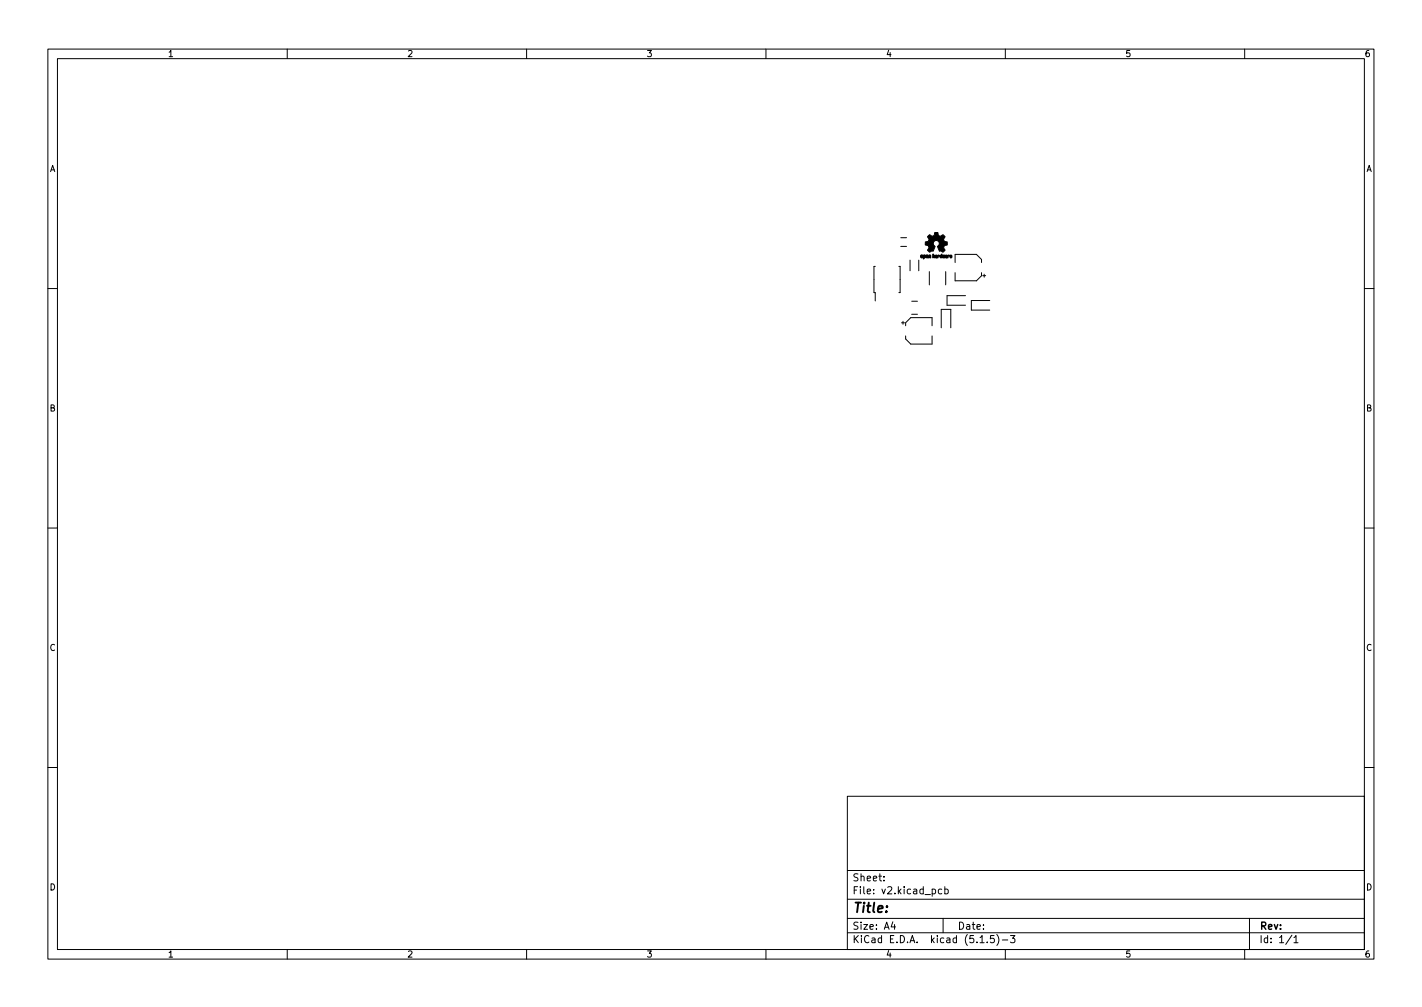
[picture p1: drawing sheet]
<svg xmlns="http://www.w3.org/2000/svg" width="297mm" height="210mm" viewBox="0 0 297 210" stroke-linecap="round" stroke-linejoin="round" font-family="sans-serif">
<defs><g id="words">
<text font-size="2.8" x="178" y="190.6">Title:</text>
<g font-size="2.1">
<text x="178" y="184">Sheet:</text>
<text x="178" y="186.7">File: v2.kicad_pcb</text>
<text x="178" y="196.9">KiCad E.D.A. kicad (5.1.5)-3</text>
<text x="178" y="194.1">Size: A4</text>
<text x="200" y="194.1">Date:</text>
<text x="263" y="194.1">Rev:</text>
<text x="263" y="196.9">Id: 1/1</text>
</g>
<g font-size="1.8">
<text x="35" y="11.9">1</text>
<text x="85" y="11.9">2</text>
<text x="135" y="11.9">3</text>
<text x="185" y="11.9">4</text>
<text x="235" y="11.9">5</text>
<text x="285" y="11.9">6</text>
<text x="10.3" y="35.9">A</text>
<text x="285.3" y="35.9">A</text>
<text x="10.3" y="85.9">B</text>
<text x="285.3" y="85.9">B</text>
<text x="10.3" y="135.9">C</text>
<text x="285.3" y="135.9">C</text>
<text x="10.3" y="185.9">D</text>
<text x="285.3" y="185.9">D</text>
<text x="35" y="199.9">1</text>
<text x="85" y="199.9">2</text>
<text x="135" y="199.9">3</text>
<text x="185" y="199.9">4</text>
<text x="235" y="199.9">5</text>
<text x="285" y="199.9">6</text>
</g>
</g></defs>
<g fill="none" stroke="#000" stroke-width=".21">
<path d="M10 10.2h277v190.1h-277zM12 12.2h273v186.1h-273zM60 10.2v2M110 10.2v2M160 10.2v2M210 10.2v2M260 10.2v2M182.8 55.6h-.2v5.5h.2v1.7M187.8 55.6h.2v5.5h-.2M188.2 51.5h1.2M188.2 49.6h1.2M190.1 54.3v2.2"/>
<path d="M191.9 54.3v2.2M194.1 56.7v2.8M197.5 56.7v2.8M199.5 54.8v-1.7h4.5l1 1.1v.6M199.5 56.9v1.7h4.5l1-1v-.7M205.3 57.6h.6M205.6 57.2v.7M10 60.2h2M188.3 67.4h.6M188.6 67.1v.6M189.2 70.1v.7l1 1h4.5v-1.7M189.2 68v-.6l1-1.1h4.5v1.7"/>
<path d="M190.4 65.6h1.2M190.4 62.9h1.2M196.6 68.4v-3.8h2v3.8M201.7 61.7h-3.9v2h3.9M206.8 62.7h-3.9v2h3.9M285 60.2h2M10 110.2h2M285 110.2h2M10 160.2h2M177 166.3h108v32h-108zM285 160.2h2M60 198.3v2"/>
<path d="M110 198.3v2M160 198.3v2M177 194.8h108M177 191.8h108M177 187.8h108M177 181.8h108M184.6 183.8v.1M184.6 183v.1M186.5 192.5l-.4 1h1M186.9 193v1M194.7 185.7l.4-.1 .3 .3-.1 .7h-.6M196.7 185.7l-.4-.1-.3 .3 .1 .7h.6"/>
<path d="M197 191.8v3M197.4 185.7l.4-.1 .3 .3-.2 .7h-.5M197.4 185.1v1.5M204.7 196.8h.9M206.2 196.7v.1M207.6 195.3h-.7v.7l.2-.1 .5 .1 .1 .2-.1 .5-.2 .1-.5-.1M208.2 195.1a1.72 1.72 0 0 1 0 2.3M209.4 196.3h1.1M210 198.3v2M211.1 195.3h.9l-.5 .6 .4 .1v.7l-.2 .1-.6-.1M260 198.3v2M261 191.8v6.5"/>
<path d="M269.9 195.3l-1.3 1.9M270.3 195.8l.4-.5v1.5M270.3 196.8h.8"/>
</g>
<g fill="#000" stroke="#000" stroke-width=".21">
<path d="M192.4 53.3a.3 .3 0 0 1 .4 0 .3 .3 0 0 1-.1 .5 .3 .3 0 0 1-.4-.2h.3v-.2l-.3 .1zM193 53.3a.34 .34 0 0 1 .3 .3 .34 .34 0 0 1-.3 .3l-.1 .2v-.6l.2 .2 .1-.2-.1-.1-.2 .1zM193.5 53.3a.23 .23 0 0 1 .4 .1 .23 .23 0 0 1-.3 .3l.2-.1a.2 .2 0 0 1-.1 .3 .2 .2 0 0 1-.3-.2v-.3h.3h-.3zM194 53.3h.4v.5l-.1 .1-.1-.5-.2 .5zM194.9 53.1l.3 .2 .1 .5-.3-.4-.1 .5zM195.4 53.3l.4 .1v.4l-.1 .1v-.3l-.2 .1 .1 .1a.17 .17 0 0 1-.2 0 .17 .17 0 0 1-.1-.2 .17 .17 0 0 1 .2-.1l.1-.1-.2 .1zM193.9 49.3l.3-.3 .5 .3a.61 .61 0 0 0 .6-.7l.3-.1a.34 .34 0 0 1 .4 .1 .34 .34 0 0 1 0 .4l.4 .3 .3-.1a.44 .44 0 0 1 .6 .1 .44 .44 0 0 1-.2 .6v.1a.66 .66 0 0 0 .8 .5l-.1 .7a.55 .55 0 0 0-.7 .5l.3 .5-.2 .2a.51 .51 0 0 1-.8 0h-.2l-.4-.9a.65 .65 0 0 0 .4-.8 .65 .65 0 0 0-.7-.4 .65 .65 0 0 0-.5 .7l.3 .5-.4 1a.48 .48 0 0 0-.7 .2l-.5-.5 .4-.5a.57 .57 0 0 0-.8-.5v-.4a.34 .34 0 0 1 .1-.4 .34 .34 0 0 1 .4 0h.1a.63 .63 0 0 0-.2-1zM195.9 53.3h.3l.1 .1h-.3l-.1 .5zM196.4 53.3h.3l.1-.3v.4a.26 .26 0 0 1-.1 .4 .26 .26 0 0 1-.4-.3l.2 .2a.16 .16 0 0 0 .2-.2 .16 .16 0 0 0-.2-.1l-.2 .1zM196.9 53.3l.1 .5 .2-.6 .1 .5 .1-.5-.1 .6h-.4zM197.5 53.3l.3 .1 .1 .4-.1-.2-.2 .1 .1 .1a.17 .17 0 0 1-.2 0 .17 .17 0 0 1-.1-.2 .17 .17 0 0 1 .2-.1l.1-.1-.2 .1zM198 53.3h.2l.2 .1h-.3l-.1 .5z"/>
<path d="M198.5 53.3h.2l.1 .1-.2 .3 .2-.1a.19 .19 0 0 1-.1 .3 .19 .19 0 0 1-.3-.2v-.2l.3-.1-.3 .1z"/>
</g>
<use href="#words"/>
</svg>
